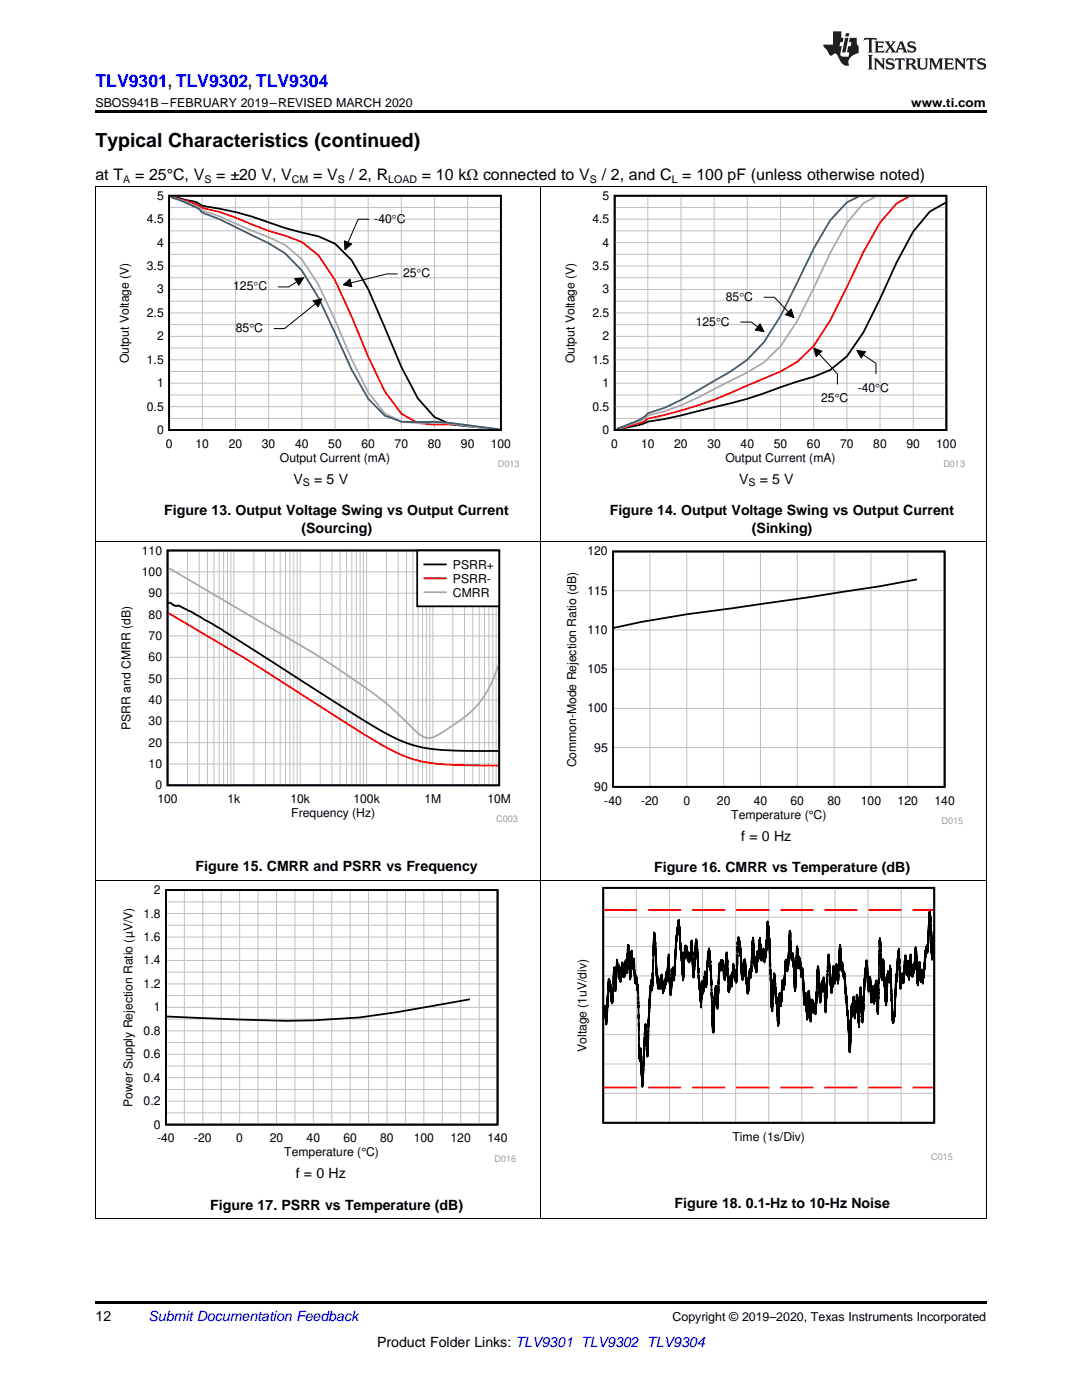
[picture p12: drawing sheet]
<svg xmlns="http://www.w3.org/2000/svg" width="216mm" height="279mm" viewBox="0 0 216 279" stroke-linecap="round" stroke-linejoin="round" font-family="sans-serif">
<defs><g id="words">
<text font-size="3.9" x="19" y="29.3">Typical Characteristics (continued)</text>
<text font-size="3.5" fill="#00f" x="19" y="17.3">TLV9301, TLV9302, TLV9304</text>
<g font-size="3.2">
<text x="19" y="36">at T</text>
<text x="27" y="36">= 25°C, V</text>
<text x="43.1" y="36">= ±20 V, V</text>
<text x="62.5" y="36">= V</text>
<text x="69.7" y="36">/ 2, R</text>
<text x="84.2" y="36">= 10 kΩ connected to V</text>
<text x="120.1" y="36">/ 2, and C = 100 pF (unless otherwise noted)</text>
</g>
<g font-size="2.8">
<text x="58.6" y="96.5">V</text>
<text x="62.7" y="96.5">= 5 V</text>
<text x="147.5" y="96.5">V</text>
<text x="151.6" y="96.5">= 5 V</text>
<text x="32.8" y="102.9">Figure 13. Output Voltage Swing vs Output Current</text>
<text x="60.1" y="106.4">(Sourcing)</text>
<text x="121.7" y="102.9">Figure 14. Output Voltage Swing vs Output Current</text>
<text x="150" y="106.4">(Sinking)</text>
<text x="147.9" y="167.7">f = 0 Hz</text>
<text x="39" y="173.8">Figure 15. CMRR and PSRR vs Frequency</text>
<text x="130.5" y="174.1">Figure 16. CMRR vs Temperature (dB)</text>
<text x="59" y="235.1">f = 0 Hz</text>
<text x="41.9" y="241.5">Figure 17. PSRR vs Temperature (dB)</text>
<text x="134.6" y="241.1">Figure 18. 0.1-Hz to 10-Hz Noise</text>
<text x="19" y="263.6">12</text>
<text x="75.2" y="268.9">Product Folder Links: TLV9301 TLV9302 TLV9304</text>
</g>
<text font-size="2.8" fill="#0000c8" x="29.6" y="263.6">Submit Documentation Feedback</text>
<g font-size="2.5">
<text x="19" y="21.4">SBOS941B –FEBRUARY 2019–REVISED MARCH 2020</text>
<text x="181.8" y="21.4">www.ti.com</text>
<text x="134.2" y="263.6">Copyright © 2019–2020, Texas Instruments Incorporated</text>
</g>
<g font-size="2.4">
<text x="31.3" y="39.9">5</text>
<text x="120.2" y="39.9">5</text>
<text x="29.3" y="44.5">4.5</text>
<text x="74.7" y="44.4">-40qC</text>
<text x="118.2" y="44.5">4.5</text>
<text x="29.3" y="53.9">3.5</text>
<text x="31.3" y="49.2">4</text>
<text x="118.2" y="53.9">3.5</text>
<text x="120.2" y="49.2">4</text>
<text x="31.3" y="58.6">3</text>
<text x="46.5" y="58">125qC</text>
<text x="80.4" y="55.4">25qC</text>
<text x="120.2" y="58.6">3</text>
<text x="29.3" y="63.3">2.5</text>
<text x="118.2" y="63.3">2.5</text>
<text x="138.8" y="65">125</text>
<text x="142.9" y="65">qC</text>
<text x="144.8" y="60">85qC</text>
<text x="31.3" y="67.9">2</text>
<text x="47.1" y="66.3">85qC</text>
<text x="120.2" y="67.9">2</text>
<text x="25.7" y="72.5" transform="rotate(-90 25.7 72.5)">Output Voltage (V)</text>
<text x="29.3" y="72.6">1.5</text>
<text x="31.3" y="77.3">1</text>
<text x="114.6" y="72.5" transform="rotate(-90 114.6 72.5)">Output Voltage (V)</text>
<text x="118.2" y="72.6">1.5</text>
<text x="120.2" y="77.3">1</text>
<text x="29.3" y="82">0.5</text>
<text x="118.2" y="82">0.5</text>
<text x="163.9" y="80.3">25qC</text>
<text x="171.1" y="78.2">-40q</text>
<text x="175.6" y="78.2">C</text>
<text x="31.3" y="86.6">0</text>
<text x="33.1" y="89.4">0</text>
<text x="39" y="89.4">10</text>
<text x="45.6" y="89.4">20</text>
<text x="52.3" y="89.4">30</text>
<text x="58.9" y="89.4">40</text>
<text x="65.5" y="89.4">50</text>
<text x="72.1" y="89.4">60</text>
<text x="78.7" y="89.4">70</text>
<text x="85.4" y="89.4">80</text>
<text x="92" y="89.4">90</text>
<text x="97.9" y="89.4">100</text>
<text x="120.2" y="86.6">0</text>
<text x="122" y="89.4">0</text>
<text x="127.9" y="89.4">10</text>
<text x="134.5" y="89.4">20</text>
<text x="141.2" y="89.4">30</text>
<text x="147.8" y="89.4">40</text>
<text x="154.4" y="89.4">50</text>
<text x="161" y="89.4">60</text>
<text x="167.6" y="89.4">70</text>
<text x="174.3" y="89.4">80</text>
<text x="180.9" y="89.4">90</text>
<text x="186.8" y="89.4">100</text>
<text x="55.9" y="92.2">Output Current (mA)</text>
<text x="144.8" y="92.2">Output Current (mA)</text>
<text x="28.3" y="110.7">110</text>
<text x="90.4" y="113.5">PSRR+</text>
<text x="117.2" y="110.9">120</text>
<text x="28.3" y="114.9">100</text>
<text x="29.7" y="119.2">90</text>
<text x="90.4" y="116.3">PSRR-</text>
<text x="90.4" y="119">CMRR</text>
<text x="117.2" y="118.7">115</text>
<text x="29.7" y="123.4">80</text>
<text x="29.7" y="132">60</text>
<text x="29.7" y="127.7">70</text>
<text x="117.2" y="126.5">110</text>
<text x="29.7" y="136.2">50</text>
<text x="117.2" y="134.3">105</text>
<text x="29.7" y="140.5">40</text>
<text x="117.2" y="142.2">100</text>
<text x="26.1" y="145.6" transform="rotate(-90 26.1 145.6)">PSRR and CMRR (dB)</text>
<text x="29.7" y="149">20</text>
<text x="29.7" y="144.7">30</text>
<text x="118.6" y="150">95</text>
<text x="29.7" y="153.3">10</text>
<text x="115" y="153.2" transform="rotate(-90 115 153.2)">Common-Mode Rejection Ratio (dB)</text>
<text x="31" y="157.5">0</text>
<text x="31.4" y="160.3">100</text>
<text x="45.4" y="160.3">1k</text>
<text x="57.9" y="160.3">10k</text>
<text x="70.5" y="160.3">100k</text>
<text x="84.7" y="160.3">1M</text>
<text x="97.3" y="160.3">10M</text>
<text x="118.6" y="157.8">90</text>
<text x="120.6" y="160.6">-40</text>
<text x="127.9" y="160.6">-20</text>
<text x="136.4" y="160.6">0</text>
<text x="143" y="160.6">20</text>
<text x="150.4" y="160.6">40</text>
<text x="157.7" y="160.6">60</text>
<text x="165.1" y="160.6">80</text>
<text x="171.8" y="160.6">100</text>
<text x="179.1" y="160.6">120</text>
<text x="186.5" y="160.6">140</text>
<text x="58.1" y="163.1">Frequency (Hz)</text>
<text x="145.9" y="163.4">Temperature (°C)</text>
<text x="30.7" y="178.4">2</text>
<text x="28.7" y="183.1">1.8</text>
<text x="28.7" y="187.8">1.6</text>
<text x="28.7" y="197.2">1.2</text>
<text x="28.7" y="192.5">1.4</text>
<text x="30.7" y="201.8">1</text>
<text x="28.7" y="206.5">0.8</text>
<text x="117.1" y="209.9" transform="rotate(-90 117.1 209.9)">Voltage (1uV/div)</text>
<text x="28.7" y="215.9">0.4</text>
<text x="28.7" y="211.2">0.6</text>
<text x="26.4" y="220.9" transform="rotate(-90 26.4 220.9)">Power Supply Rejection Ratio (µV/V)</text>
<text x="28.7" y="220.6">0.2</text>
<text x="30.7" y="225.2">0</text>
<text x="146.1" y="227.7">Time (1s/Div)</text>
<text x="31.3" y="228">-40</text>
<text x="38.7" y="228">-20</text>
<text x="47.1" y="228">0</text>
<text x="53.8" y="228">20</text>
<text x="56.7" y="230.8">Temperature (°C)</text>
<text x="61.2" y="228">40</text>
<text x="68.5" y="228">60</text>
<text x="75.9" y="228">80</text>
<text x="82.5" y="228">100</text>
<text x="89.9" y="228">120</text>
<text x="97.3" y="228">140</text>
</g>
<g font-size="2.1">
<text x="24.6" y="36.6">A</text>
<text x="40.8" y="36.6">S</text>
<text x="58.2" y="36.6">CM</text>
<text x="67.4" y="36.6">S</text>
<text x="77.5" y="36.6">LOAD</text>
<text x="117.7" y="36.6">S</text>
<text x="134" y="36.6">L</text>
<text x="60.4" y="97.1">S</text>
<text x="149.3" y="97.1">S</text>
</g>
<g font-size="1.8" fill="#999">
<text x="99.3" y="93.2">D013</text>
<text x="188.2" y="93.2">D013</text>
<text x="99" y="164.1">C003</text>
<text x="187.9" y="164.5">D015</text>
<text x="98.7" y="231.8">D016</text>
<text x="185.8" y="231.5">C015</text>
</g>
</g></defs>
<path d="M19 243.2h.2zM196.7 243.2h.1zM19 259.7h177.8v.5h-177.8z" fill="#000"/>
<path d="M19.1 175.8v67.4M107.9 175.8v67.4M196.8 175.8v67.4M19 243.2h177.8" fill="none" stroke="#000" stroke-width=".2"/>
<path d="M24 176.7h79v55.2h-79z" fill-rule="evenodd" fill="#fff"/>
<path d="M33.1 177.6h66.2v46.8h-66.2zM93.8 199.4l-7.4 1.3a139.4 139.4 0 0 1-38.6 2.8l-14.5-.6" fill="none" stroke="#000" stroke-width=".35"/>
<g fill="none" stroke="#c0c0c0" stroke-width=".2">
<path d="M33.1 180h66.2M36.8 177.6v46.8M40.5 177.6v46.8M44.1 177.6v46.8M47.8 177.6v46.8M51.5 177.6v46.8M55.2 177.6v46.8M58.8 177.6v46.8M62.5 177.6v46.8M66.2 177.6v46.8M69.9 177.6v46.8M73.5 177.6v46.8"/>
<path d="M77.2 177.6v46.8M80.9 177.6v46.8M84.6 177.6v46.8M88.2 177.6v46.8M91.9 177.6v46.8M95.6 177.6v46.8M33.1 198.7h66.2M33.1 196.4h66.2M33.1 194h66.2M33.1 191.7h66.2M33.1 189.3h66.2M33.1 187h66.2"/>
<path d="M33.1 184.7h66.2M33.1 182.3h66.2M33.1 219.8h66.2M33.1 217.4h66.2M33.1 215.1h66.2M33.1 212.7h66.2M33.1 210.4h66.2M33.1 208.1h66.2M33.1 205.7h66.2M33.1 203.4h66.2M33.1 201h66.2M33.1 222.1h66.2"/>
</g>
<path d="M114.7 176.9h75.4v54.7h-75.4z" fill-rule="evenodd" fill="#fff"/>
<path d="M120.4 177.2h66v46.9h-66zM186.2 185.9v3.9l-.1-1.1-.1 2.9-.5-10-.3 7.6v-1.1l-.1 1.7v-.9l-.1 1.2v-1.4v1.4v-1.5v1.3l-.1-1.1-.1 1.4v-1.2l-.1 1.8v-1.2v1.2v-1l-.1 2.3v-1.2l-.5 5.4-.1-2.8-.2 2.5-.1-1.3v1.3l-.2-4-.3 4.7-.1-1.6v1.2l-.4-7.3-.2 4.7-.1-1.2-.1 1.3v-1.3v1.8v-1.6l-.1 1.7v-1.8v1.9l-.1-1.1v1.5v-1.7l-.1 1.8-.3-4.6-.3 5.2-.2-3.2v1.3l-.1-2-.1 2.9v-1.3l-.1 1.2-.2-3.8v1.2l-.1-1.2-.3 5.4v-1.1l-.1 1.2-.1-1.7v1.5l-.1-1.8v1.5v-.9l-.1 1.2v-1.4v1.8v-1.2l-.2 2.2-.4-8.1v1.6v-1.3l-.5 7.3-.1-1.5-.2 7.4v-.8v.9v-1l-.1 1.3v-1l-.2 2-.6-11.6-.1 3.6v-1.3l-.1 1.1-.1-2v1.5l-.1-1.5v1v-1.1v1.1v-1.2l-.1 1.5v-.9l-.3 6.3-.6-9.2-.2 4.1-.1-1.6v1.2l-.3-8-.4 15.2-.3-6.8-.1 1.9v-1.4l-.4 4.3-.2-3.6-.1 1.9v-1.9l-.2 3.3v-1.5l-.1 1.4-.2-5.1-.3 3v-1.6v1.4l-.3-5.8-.1 1.4v-1.7l-.1 2.6v-1.5l-.1 2.1v-1.7l-.1 2v-1.4v1.7v-1l-.1 .2-.4 9.5-.4-7.1-.3 8-.3-6.1v1.3l-.2-1.7v1.7v-.6l-.2 2.7v-1.1v.9l-.1-.7v1.6v-1.2v1.5l-.3-4.4-.2 4-.1-2.6-.5 9.7-.2-6.3v.9l-.4-6.2-.1 1.4v-1.7v1.4l-.2-5-.1 1v-1.2v1l-.1-1.3-.1 1.1v-1.2v.9v-1.2l-.1 1.2-.1-2.8-.1 1.9v-1.2l-.1 1.1-.3-5.2-.4 7.8v-1.9l-.1 .7-.2-2.8v1.4v-1.4l-.3 3.7v-1.5v1.8l-.3-3.7v1.4l-.1-1-.1 3.9v-1.1l-.1 2.2-.1-1.4v1.5l-.4-5.5v1l-.1-3.2-.2 1.5v-1.3l-.5 11.4-.3-6.9v1.7l-.1-1.9v2.4v-1.6v1.8l-.1-1.8-.1 1.9v-2l-.1 1.8-.1-1.3-.2 3.9-.1-1.7v1.7l-.4-7.3-.4 9.5-.1-1.7v1.9l-.1-2v1.6l-.1-1.9-.2 2-.1-2v1.6v-2.2v1.3l-.2-1.3v1v-1.1l-.2 4.4-.4-6.2-.3 5.9v-1.6l-.1 1.1-.3-5-.2 2.5v-1.9l-.1 1.3-.3-6.8v1.5l-.1-1.5-.1 1.8-.2-3.3v1.6l-.1-2v1.4v-1.5l-.1 1.5v-1.3v1.2l-.1-1.7v2.1l-.1-1.1v1.4l-.3-4.4-.4 8.9-.3-6.7v.9l-.2-1.9v1.1l-.1-1v1.1v-1.1v1.5l-.1-1.6v1.1l-.3-5.5-.3 7.2v-1.2l-.2 2.2-.1-1.8v1.4l-.2-2-.4 5.5v-1.3v1.9l-.1-2-.1 1.6v-1.7l-.1 2v-1.5l-.3 4.8v-1.3v1.2l-.1-2.4-.1 1.5-.1-1.6-.2 6.6-.2-4.2v1.7v-1.5v-.1v.5l-.2-2.3v.8l-.1-1.8v1.2v-1.3v1.2l-.1-2.8v1l-.2-2.9-.4 7.6v-1.3v1.2l-.1-1.1v.8l-.5-15.8-.1 .8v-1.7v1.2l-.2-2.1-.1 1.4v-1.4l-.3 7.3v-1.4l-.1 1.3v-.8l-.1 1.2v-1.4l-.1 1.6v-1.1v1.5l-.2-2.8-.1 1.7v-1.3l-.1 2-.1-1.5v1.4l-.1-1.3v1.4l-.3-4.6-.2 3.9v-.9l-.1 1.8-.1-2.1-.2 3.7v-1.2l-.1 1.8-.2-3-.1 1.7-.4-5.7-.3 6.9v-1.4l-.1 2.6-.1-1.9-.1 1.6-.1-1.2-.3 4.6v-1.5v1.5l-.1-2.3v1.3l-.2-2.3v1.4l-.1-2.8v1.8l-.2-3.9-.1 1.7v-1.1l-.1 2.2v-.8l-.2 1.7v-1v1.4l-.1-1.8v1.5l-.3-5.5v1.2l-.1-2.7v1.6l-.1-1.9v1.2v-1.4l-.1 .7v-1v1v-1.2v1.4v-1.4l-.1 1.3-.1-1.6-.4 9.1-.1-1.4v.9v-1.5v1.7l-.1-1.2v1v-.9v.7l-.1-1.7v1.6v-.8v.6v-1.7v1.7l-.2-1.4v1l-.1-2.4-.2 4.1-.1-1v1.1v-1.2v1.7l-.1-2.4-.2 1.6v-1.1v1.9l-.1-1.3-.1 2.4-.5-8.1-.4 5.6v-1.6l-.1 1.4-.1-1.5v.8l-.1-3v1.4l-.1-1.1-.1 1.5-.1-1.9-.1 1.7v-1.5l-.1 1.9-.1-1.5v1.4v-1.6v1.4v-1.2l-.1 1.5v-1.5l-.1 2v-1.2l-.3 8.4-.3-4.6v1.5v-1.5l-.2 1.9v-1.1v.8v-.4l-.3 8.1-.1-1.4v1.3v-1.2l-.1 1.2v-.1l-.1-3.5v1.5v-1.1v.6l-.2-9.1v1l-.2-4.8v1l-.2-2.3v1.6l-.1-1.2v1.7v-1.5l-.1 1.9v-1.2l-.2 2.6v-1.2l-.2 5v-.8v.9v-1.2l-.1 1.2-.2-3.2v1.9v-.9l-.2 3.2-.1-1.1v1.4l-.2-2.6v1.9v-1.3l-.2 4.8-.1-1.7v.7l-.3-4.8v1.2l-.3-6.4v1l-.3-3.6v1.3v-1.4l-.5 7.6-.4-7.3-.2 4v-1.5l-.1 1.5v-1.3v1.5v-1.6v1.6l-.1-1.3-.1 1.3v-1.3v1.5v-1.1v1l-.2-1.6v1.4v-1.7l-.1 1.5v-1.8l-.1 1.3v-2.2v1.9v-1.8l-.1 1.3-.1-1.5-.1 1.7v-1.8l-.2 1.9v-1.6l-.3 6.7v-1.9v1.3l-.3-4.4v.7v-.9v1.3v-1.8v1.1l-.3-3.2v1.2l-.2-5.5-.1 1.8v-1.8v1.6v-1l-.2 2.5-.1-1.5-.2 2.9v-1l-.4 8.6-.1-1.5v1.4v-2l-.1 1.2v-1.8l-.3 3.2v-1.2l-.2 3.7-.4-8.2-.2 5.1v-1.3l-.1 1.6-.1-2-.3 3.1v-1v1.2l-.1-1.3v1.4l-.1-1.4-.1 1.7v-1.4l-.1 2.1-.1-2.5v1.5v-1.9l-.1 1.2v-1.2v1.1v-.6v.3l-.1-1.7-.1 1.9v-1.4l-.1 1.9-.1-1.6v1.8l-.1-1.3v1.6v-1.8v1.6l-.1-1.4v1.3l-.1-1.4v1.6v-1.5l-.1 1.3-.2-2.8v1.3v-1v.5l-.1-1.5v1.2l-.3-7.7v.7l-.1-1.5v1.3l-.1-1.6-.3 10.4v-1l-.1 2.2v-1.7l-.1 1.4-.1-1.5v1.3v-1.5l-.1 2.2v-1.1l-.6 14.1-.4-6.4-.6 12.5-.4-7.7-.1 2.6-.1-1.7v1.1v-.7v.6l-.3-14.6-.1 1.2-.1-1.8v1.4l-.2-2.7v1.3l-.1-1.1v1.4l-.1-1.2v1.2l-.2-4.9-.2 2.1v-1.4v1.2l-.1-.6v.4l-.2-3.3-.2 5.8-.4-6.9-.3 5.7-.2-2.8-.1 2v-1.8l-.2 2.4v-.7v1.6v-1.3l-.1 1.3-.1-2.2v1.5l-.1-1.9-.1 .8v-1.1l-.1 1.6v-1.6l-.1 3.1v-2.1v1.7v-1l-.2 2.1v-1.6v1.7v-1.5l-.1 1.3-.1-1.6v1.3l-.1-2.9v1.5l-.1-1.5v1.3v-1.4v1.6l-.1-1.3-.1 1.2v-1.3v1.1l-.1-2.3-.3 6.3-.3-4.8-.2 6.8v-1.6l-.1 2-.1-1.8v1.9l-.2-2.3v1.2v-.9v.7l-.1-2.6v1l-.1-1.5-.1 1.1v-1.5v1.7v-1.5l-.1 1.3v-1.6l-.5 9.1-.3-3.8v1v-.5v.6l-.1-1-.1 1.4v-.7v.2" fill="none" stroke="#000" stroke-width=".35"/>
<g fill="none" stroke="#c0c0c0" stroke-width=".2">
<path d="M127 177.2v46.9M133.6 177.2v46.9M140.2 177.2v46.9M146.8 177.2v46.9M153.4 177.2v46.9M160 177.2v46.9M166.6 177.2v46.9M173.2 177.2v46.9M179.8 177.2v46.9M120.4 194.8h66M120.4 188.9h66M120.4 183h66"/>
<path d="M120.4 218.2h66M120.4 212.3h66M120.4 206.5h66M120.4 200.6h66"/>
</g>
<g fill="none" stroke="#f00" stroke-width=".35">
<path d="M120.5 181.6h6.6M129.3 181.6h6.6M138.1 181.6h6.6M146.9 181.6h6.6M155.7 181.6h6.6M164.5 181.6h6.6M173.3 181.6h6.6M182.1 181.6h4.1M120.5 217h6.6M129.3 217h6.6M138.1 217h6.6M146.9 217h6.6"/>
<path d="M155.7 217h6.6M164.5 217h6.6M173.3 217h6.6M182.1 217h4.1"/>
</g>
<path d="M19.1 108.1v67.8M107.9 108.1v67.8M196.8 108.1v67.8M19 175.8h177.8" fill="none" stroke="#000" stroke-width=".2"/>
<path d="M112.6 109.1h79.6v55.5h-79.6z" fill-rule="evenodd" fill="#fff"/>
<path d="M33.4 109.9h66.2v46.8h-66.2zM122.3 110.1h66.2v46.9h-66.2zM183 115.6l-7.4 1.4-14.7 2.3-23.9 3.3-9.1 1.5-5.4 1.2M33.6 120.3l.5 .1a1.36 1.36 0 0 0 1.6 .5l2.4 1.1 6.1 3.6 26.7 17.1 5.2 3.1 3.1 1.7 3.4 1.3 3.7 .7 5.1 .3 8 .1" fill="none" stroke="#000" stroke-width=".35"/>
<g fill="none" stroke="#c0c0c0" stroke-width=".2">
<path d="M33.4 118.4h66.2M33.4 114.1h66.2M37.4 109.9v46.8M39.7 109.9v46.8M41.4 109.9v46.8M42.7 109.9v46.8M43.7 109.9v46.8M44.6 109.9v46.8M45.4 109.9v46.8M46.1 109.9v46.8M46.7 109.9v46.8M50.6 109.9v46.8"/>
<path d="M53 109.9v46.8M54.6 109.9v46.8M55.9 109.9v46.8M57 109.9v46.8M57.9 109.9v46.8M58.6 109.9v46.8M59.3 109.9v46.8M59.9 109.9v46.8M63.9 109.9v46.8M66.2 109.9v46.8M67.9 109.9v46.8M69.1 109.9v46.8"/>
<path d="M70.2 109.9v46.8M71.1 109.9v46.8M71.9 109.9v46.8M72.5 109.9v46.8M73.1 109.9v46.8M77.1 109.9v46.8M79.5 109.9v46.8M81.1 109.9v46.8M82.4 109.9v46.8M83.4 109.9v46.8M84.3 109.9v46.8M85.1 109.9v46.8"/>
<path d="M85.8 109.9v46.8M86.4 109.9v46.8M90.4 109.9v46.8M92.7 109.9v46.8M94.3 109.9v46.8M95.6 109.9v46.8M96.7 109.9v46.8M97.6 109.9v46.8M98.3 109.9v46.8M99 109.9v46.8M122.3 117.9h66.2M129.7 110.1v46.9"/>
<path d="M137 110.1v46.9M144.4 110.1v46.9M151.7 110.1v46.9M159.1 110.1v46.9M166.4 110.1v46.9M173.8 110.1v46.9M181.1 110.1v46.9M33.4 139.7h66.2M33.4 135.4h66.2M33.4 131.2h66.2M33.4 126.9h66.2M33.4 122.6h66.2"/>
<path d="M122.3 133.5h66.2M122.3 125.7h66.2M33.4 152.5h66.2M33.4 148.2h66.2M33.4 144h66.2M122.3 149.2h66.2M122.3 141.4h66.2"/>
</g>
<path d="M33.6 122.4l14.6 8.6 24 15.3 3.9 2.3 3.1 1.7 3.4 1.3 4 .8 4.4 .3 8.4 .1" fill="none" stroke="#f00" stroke-width=".35"/>
<path d="M33.6 113.4l28.2 16.5 3.5 2.2 10.2 7 3.4 2.9 4.1 4 1.1 .8 .8 .4h1.3l1.4-.6 4.4-3 2.4-2 1.7-1.9 1.3-2.1 1.1-2.3 .9-2.5" fill="none" stroke="#aaa" stroke-width=".35"/>
<path d="M83.2 109.9h16.4v11.1h-16.4z" fill-rule="evenodd" fill="#fff"/>
<path d="M83.2 109.9h16.4v11.1h-16.4zM84.7 112.6h4.3" fill="none" stroke="#000" stroke-width=".35"/>
<path d="M84.7 115.4h4.3" fill="none" stroke="#f00" stroke-width=".35"/>
<path d="M84.7 118.2h4.3" fill="none" stroke="#aaa" stroke-width=".35"/>
<path d="M19.1 37.2v71M107.9 37.2v71M196.8 37.2v71M19 108.1h177.8" fill="none" stroke="#000" stroke-width=".2"/>
<path d="M23.3 38.1h80.3v55.2h-80.3z" fill-rule="evenodd" fill="#fff"/>
<path d="M33.8 39.1h66.1v46.7h-66.1zM34.3 39.2l3.4 .8a4.5 4.5 0 0 1 2.7 1.1 58.4 58.4 0 0 1 13.2 3.3l3.3 1.1 6.6 1.7 3.3 1.4 3.3 3.3 3.4 5.8 6.6 15.5 3.3 6.3 3.3 3.7 3.3 1.5 6.6 .6 1.7 .4" fill="none" stroke="#000" stroke-width=".35"/>
<g fill="none" stroke="#c0c0c0" stroke-width=".2">
<path d="M40.4 39.1v46.7M47 39.1v46.7M53.6 39.1v46.7M60.2 39.1v46.7M66.8 39.1v46.7M73.5 39.1v46.7M80.1 39.1v46.7M86.7 39.1v46.7M93.3 39.1v46.7M33.8 57.8h66.1M33.8 55.4h66.1M33.8 53.1h66.1"/>
<path d="M33.8 50.8h66.1M33.8 48.4h66.1M33.8 46.1h66.1M33.8 43.7h66.1M33.8 41.4h66.1M33.8 78.8h66.1M33.8 76.5h66.1M33.8 74.1h66.1M33.8 71.8h66.1M33.8 69.5h66.1M33.8 67.1h66.1M33.8 64.8h66.1"/>
<path d="M33.8 62.5h66.1M33.8 60.1h66.1M33.8 83.5h66.1M33.8 81.2h66.1"/>
</g>
<path d="M34.2 39.2l.9 .3a17.8 17.8 0 0 1 5.3 2l3.3 .8 3.3 1.1 6.6 2.7 3.3 .9 3.3 1.3 3.3 2.6 3.3 5 3.3 7.2 3.4 8.1 3.3 6.9 3.3 4.4 3.3 1.9 3.3 .3a39.9 39.9 0 0 1 11.1 1" fill="none" stroke="#f00" stroke-width=".35"/>
<path d="M34.1 39.2l3.6 1.4a6.4 6.4 0 0 1 2.7 1.4l3.3 1.1 6.6 3 3.3 1.2 3.3 1.6 3.3 2.9 3.3 5 3.3 7.1 3.3 7.8 3.4 6.6 3.3 4.2 3.3 1.7 3.3 .2a54.3 54.3 0 0 1 13.2 1.1l1.1 .2" fill="none" stroke="#aaa" stroke-width=".35"/>
<path d="M34.1 39.2l.3 .3 3.3 1.3a5.5 5.5 0 0 1 2.7 1.6l3.3 1.3 9.9 4.8 3.3 2.1 3.3 3.4 3.3 5.4 6.6 14.3 3.4 5.9 3.3 3.3 3.3 1.3h3.3a63.3 63.3 0 0 1 13.2 1.1l3.1 .4" fill="none" stroke="#295c75" stroke-width=".35"/>
<path d="M58.8 55.6l1.8-.2-1 1.5zM62.5 60l1.7-.3-.7 1.5zM68.5 56.8l1.3-1.1 .4 1.5zM68.7 48.1l1.5 .6-1.4 1.1z" fill="#000"/>
<path d="M58.8 55.6l1.8-.2-1 1.5zM59.2 56.3l-1.6 1h-2.1M68.5 56.8l1.3-1.1 .4 1.5zM68.7 48.1l1.5 .6-1.4 1.1zM73.6 43.8h-2.1l-2.1 4.6M79.3 54.7h-2.1l-7.2 1.8M62.5 60l1.7-.3-.7 1.5zM63 60.6l-6.2 5h-2.2" fill="none" stroke="#000" stroke-width=".2"/>
<path d="M112.2 38.1h80.3v55.2h-80.3z" fill-rule="evenodd" fill="#fff"/>
<path d="M122.7 39.1h66.1v46.7h-66.1zM188.7 40.5l-3.2 1.7-3.3 4-3.3 6.2-3.3 7.2-3.3 6.7-3.3 4.8-3.3 2.7-3.3 1.4-3.4 1a142.8 142.8 0 0 1-13.2 4.3l-3.3 .7a114 114 0 0 1-13.2 3 25.2 25.2 0 0 1-5.9 1.5" fill="none" stroke="#000" stroke-width=".35"/>
<g fill="none" stroke="#c0c0c0" stroke-width=".2">
<path d="M129.3 39.1v46.7M135.9 39.1v46.7M142.5 39.1v46.7M149.1 39.1v46.7M155.7 39.1v46.7M162.4 39.1v46.7M169 39.1v46.7M175.6 39.1v46.7M182.2 39.1v46.7M122.7 57.8h66.1M122.7 55.4h66.1M122.7 53.1h66.1"/>
<path d="M122.7 50.8h66.1M122.7 48.4h66.1M122.7 46.1h66.1M122.7 43.7h66.1M122.7 41.4h66.1M122.7 78.8h66.1M122.7 76.5h66.1M122.7 74.1h66.1M122.7 71.8h66.1M122.7 69.5h66.1M122.7 67.1h66.1M122.7 64.8h66.1"/>
<path d="M122.7 62.5h66.1M122.7 60.1h66.1M122.7 83.5h66.1M122.7 81.2h66.1"/>
</g>
<path d="M181.3 39.2l-2.4 1.4-3.3 3.8-3.3 5.9-6.6 13.6-3.3 5.1-3.4 3.2-3.3 1.9-3.3 1.4a132.4 132.4 0 0 1-16.5 6.4l-6.6 1.7a4.4 4.4 0 0 1-2.7 1.1l-3.4 1" fill="none" stroke="#f00" stroke-width=".35"/>
<path d="M174.7 39.2l-2.4 1.4-3.3 3.9-3.3 6-3.3 7-3.4 6.6-3.3 5-3.3 3.2-3.3 2-6.6 3.3a45.6 45.6 0 0 1-13.2 5.3 8.3 8.3 0 0 1-4 2l-2.1 .8" fill="none" stroke="#aaa" stroke-width=".35"/>
<path d="M171.3 39.2l-2.3 1.2-3.3 3.6-3.3 5.6-6.7 13.5-3.3 5.2-3.3 3.5-3.3 2.3a172.8 172.8 0 0 1-13.2 7.3l-3.3 1.1a10.9 10.9 0 0 1-4.7 2.5l-1.5 .7" fill="none" stroke="#295c75" stroke-width=".35"/>
<path d="M151.7 64.6l.7 1.6-1.7-.3zM156.7 62.8l1.2-1.1 .5 1.7zM162.4 69.5l1.6 .6-1.1 1zM171 69.9l1.7 .3-.9 1.3z" fill="#000"/>
<path d="M19 37.2h177.8M152.4 59.3h2.1l2.8 2.9M147.7 64.3h2.2l1.3 .9M151.7 64.6l.7 1.6-1.7-.3zM156.7 62.8l1.2-1.1 .5 1.7zM162.4 69.5l1.6 .6-1.1 1zM163.4 70.6l3.7 4v2.1M171 69.9l1.7 .3-.9 1.3zM172.3 70.8l2.5 1.7v2.2" fill="none" stroke="#000" stroke-width=".2"/>
<path d="M19 22h177.8v.5h-177.8z" fill="#000"/>
<g fill="#231f20">
<path d="M172.5 7.6l-.1 .5 .4-.2h.6v.1v2.1l-.2 .4h.9l-.2-.4v-2.1l.1-.1h.5l.5 .2-.2-.5zM174.5 8.3l.2 .3v1.5l-.2 .4h1.8l.2-.6a1.04 1.04 0 0 1-1.3 .2v-.7h.6l.3 .2v-.6l-.3 .2h-.6v-.6l.8-.1 .4 .3-.2-.5zM176.5 8.3l.9 1.1-.9 1.1h.8l-.2-.2 .4-.7 .5 .7-.2 .2h1.5l-.2-.2 .2-.4h.9l.1 .4-.2 .2h1l-.3-.3-.7-1.9h-.5l-.9 2-.8-1 .9-1h-.8l.1 .3-.4 .5-.3-.6 .1-.2zM179.7 8.6l.4 1h-.7zM181.3 8.4a.63 .63 0 0 0-.2 .7 .63 .63 0 0 0 .6 .4l.6 .2 .1 .2a.75 .75 0 0 1-.7 .4 .75 .75 0 0 1-.6-.5l.1 .7 .1-.1a1.11 1.11 0 0 0 1.5-.6 1.13 1.13 0 0 0-1.2-.8l-.1-.4a1.04 1.04 0 0 1 1.2 .2l-.2-.5-.2 .1-.4-.2zM173.2 10.9l.2 .4v2.2l-.2 .4h1l-.3-.4v-2.2l.3-.4zM174.3 11.6l.3 .4v1.5l-.3 .4h.8l-.2-.4v-1.3l1.5 1.7v-1.9l.2-.4h-.7l.2 .4v.9l-1.1-1.3zM177 11.8a.62 .62 0 0 0-.2 .7 .62 .62 0 0 0 .6 .4l.6 .1 .1 .3a.76 .76 0 0 1-.7 .3 .76 .76 0 0 1-.7-.4l.2 .7 .1-.1a1.11 1.11 0 0 0 1.5-.6 1.13 1.13 0 0 0-1.2-.8l-.1-.4a1.04 1.04 0 0 1 1.2 .2l-.2-.6-.2 .1-.5-.1zM178.7 11.6l-.2 .6a.61 .61 0 0 1 .8-.3v1.6l-.2 .4h.9l-.2-.4v-1.6a.63 .63 0 0 1 .7 .3l-.1-.6zM180.6 11.6l.3 .4v1.5l-.3 .4h1l-.2-.2-.1-.8 .6 .2a.76 .76 0 0 0 1.2 .7l-1-1a.58 .58 0 0 0 .6-.5 .58 .58 0 0 0-.5-.6zM181.4 11.9h.1a.45 .45 0 0 1 .5 .1 .45 .45 0 0 1 .1 .5l-.8 .2zM182.9 11.6l.2 .2a2.17 2.17 0 0 0 .3 1.9 .99 .99 0 0 0 1.6-.6v-1.1l.2-.4h-.7l.2 .2a1.92 1.92 0 0 1-.2 1.8 .6 .6 0 0 1-.9-.5v-1.1l.2-.4zM185.4 11.6l.2 .4v1.5l-.2 .4h.7l-.2-.4v-1.4l.8 1.8 .8-1.8v1.4l-.2 .4h.9l-.2-.4v-1.5l.2-.4h-.8l-.6 1.5-.6-1.5zM188.4 11.6l.2 .4v1.5l-.2 .4h1.8l.1-.6a1.04 1.04 0 0 1-1.2 .1v-.6h.5l.4 .2v-.6l-.4 .2h-.5v-.7h.8l.3 .3-.1-.6zM190.5 11.6l.2 .4v1.5l-.2 .4h.7l-.2-.4v-1.3l1.5 1.7v-1.9l.2-.4h-.7l.2 .4v.9l-1.1-1.3zM192.9 11.6l-.1 .6a.61 .61 0 0 1 .7-.3l.1 1.6-.3 .4h1l-.3-.4 .1-1.6a.63 .63 0 0 1 .7 .3l-.1-.6zM195.2 11.8a.62 .62 0 0 0-.2 .7 .62 .62 0 0 0 .6 .4l.6 .1 .1 .3a.76 .76 0 0 1-.7 .3 .76 .76 0 0 1-.6-.4l.1 .7 .1-.1a1.11 1.11 0 0 0 1.6-.6 1.13 1.13 0 0 0-1.3-.8l-.1-.4a1.04 1.04 0 0 1 1.2 .2l-.1-.6-.2 .1-.5-.1z"/>
<path d="M166.2 6.3v2.6h-1.9v.4l.8 .9a.91 .91 0 0 0 1 .8 .56 .56 0 0 1 .5-.3 .56 .56 0 0 1 .5 .3l.4 .8a1.53 1.53 0 0 0 1.9 1.2 1.54 1.54 0 0 1 1-2.1l.9-.3v-1.4a1.52 1.52 0 0 1-.4-1.6h-1.3l-.2 .8h.5l-.2 .8h-.5l-.1 1v.2l.4 .1-.2 .8a1.93 1.93 0 0 1-1.6-.3l.3-1.8h-.5l.2-.8h.4l.2-.8h-.4v-1.3zM168.6 7.6l-.6 2.9h.7l.6-2.9zM168.8 6.6l-.1 .7h.6l.2-.7z"/>
</g>
<use href="#words"/>
</svg>
